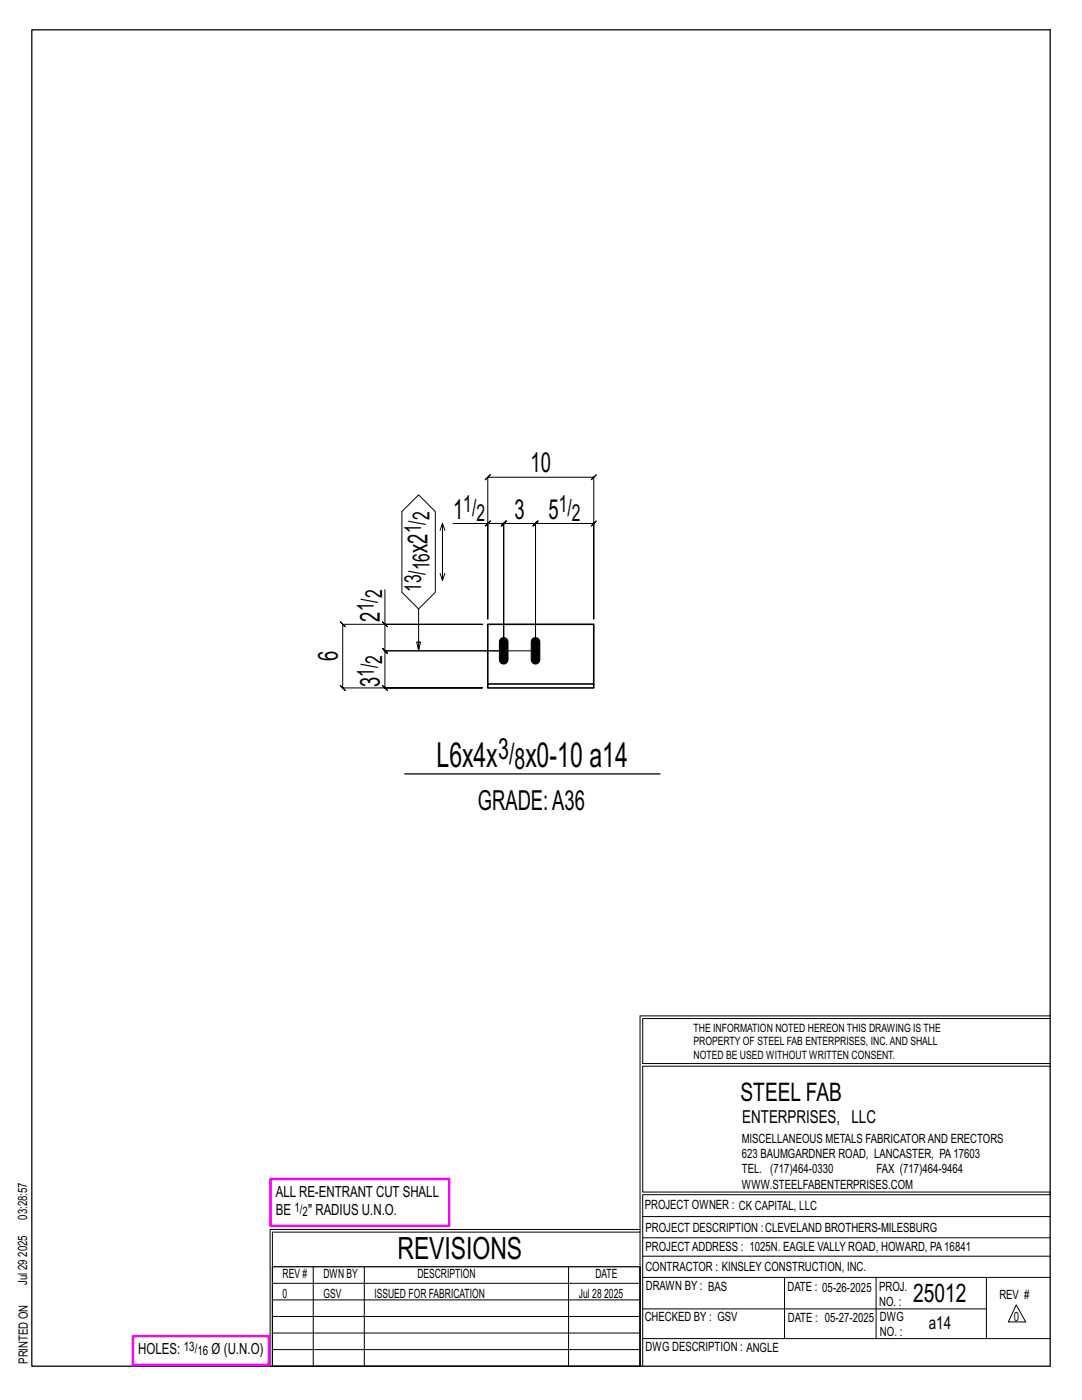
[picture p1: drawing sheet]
<svg xmlns="http://www.w3.org/2000/svg" width="216mm" height="279mm" viewBox="0 0 216 279" stroke-linecap="round" stroke-linejoin="round" font-family="sans-serif">
<defs><g id="words">
<g font-size="6.9">
<text x="87.1" y="153">L6x4x</text>
<text x="104.8" y="153">x0-10 a14</text>
</g>
<text font-size="6.1" x="79.3" y="251.3">REVISIONS</text>
<g font-size="5.9">
<text x="99.4" y="151.4">3/</text>
<text x="102.7" y="153.5">8</text>
</g>
<g font-size="5.5">
<text x="105.9" y="94.3">10</text>
<text x="90.4" y="103.5">1</text>
<text x="102.7" y="103.5">3</text>
<text x="109.5" y="103.5">5</text>
<text x="85.3" y="110.3" transform="rotate(-90 85.3 110.3)">x2</text>
<text x="75.8" y="124.1" transform="rotate(-90 75.8 124.1)">2</text>
<text x="67.4" y="132" transform="rotate(-90 67.4 132)">6</text>
<text x="75.8" y="137.1" transform="rotate(-90 75.8 137.1)">3</text>
<text x="95.4" y="161.7">GRADE:A36</text>
</g>
<g font-size="5.1">
<text x="147.8" y="219.8">STEEL FAB</text>
<text x="182.2" y="259.9">25012</text>
</g>
<g font-size="4.7">
<text x="84.1" y="106.5" transform="rotate(-90 84.1 106.5)">1/</text>
<text x="85.7" y="103.8" transform="rotate(-90 85.7 103.8)">2</text>
<text x="92.4" y="102.2">1/</text>
<text x="95.1" y="103.9">2</text>
<text x="111.5" y="102.2">1/</text>
<text x="114.1" y="103.9">2</text>
<text x="85.7" y="113.8" transform="rotate(-90 85.7 113.8)">16</text>
<text x="76.2" y="119.4" transform="rotate(-90 76.2 119.4)">2</text>
<text x="84.1" y="118.2" transform="rotate(-90 84.1 118.2)">13/</text>
<text x="74.6" y="122" transform="rotate(-90 74.6 122)">1/</text>
<text x="74.6" y="135" transform="rotate(-90 74.6 135)">1/</text>
<text x="76.2" y="132.4" transform="rotate(-90 76.2 132.4)">2</text>
</g>
<g font-size="3.6">
<text x="148.1" y="224.1">ENTERPRISES, LLC</text>
<text x="185.3" y="265.2">a14</text>
</g>
<g font-size="3.1">
<text x="55" y="238.9">ALL RE-ENTRANT CUT SHALL</text>
<text x="55" y="242.5">BE</text>
<text x="61.5" y="242.5">&quot; RADIUS U.N.O.</text>
<text x="27.6" y="270.2">HOLES:</text>
<text x="42.2" y="270.2">Ø (U.N.O)</text>
</g>
<g font-size="2.6">
<text x="58.8" y="241.8">1/</text>
<text x="60.4" y="242.7">2</text>
<text x="36.7" y="269.6">13/</text>
<text x="39.4" y="270.5">16</text>
</g>
<g font-size="2.5">
<text x="148" y="231.2">623 BAUMGARDNER ROAD, LANCASTER, PA17603</text>
<text x="148" y="228.1">MISCELLANEOUS METALS FABRICATORAND ERECTORS</text>
<text x="148" y="237.2">WWW.STEELFABENTERPRISES.COM</text>
<text x="148" y="234.2">TEL. (717)464-0330</text>
<text x="174.9" y="234.2">FAX (717)464-9464</text>
<text x="5.4" y="243.4" transform="rotate(-90 5.4 243.4)">03:28:57</text>
<text x="128.7" y="241.3">PROJECT OWNER : CK CAPITAL, LLC</text>
<text x="128.8" y="246">PROJECT DESCRIPTION :CLEVELAND BROTHERS-MILESBURG</text>
<text x="5.4" y="250.8" transform="rotate(-90 5.4 250.8)">2025</text>
<text x="128.8" y="249.7">PROJECTADDRESS : 1025N. EAGLE VALLY ROAD, HOWARD, PA16841</text>
<text x="5.4" y="256.5" transform="rotate(-90 5.4 256.5)">Jul 29</text>
<text x="56.4" y="255">REV #</text>
<text x="64.5" y="255">DWN BY</text>
<text x="83.3" y="255">DESCRIPTION</text>
<text x="118.8" y="255">DATE</text>
<text x="128.8" y="253.7">CONTRACTOR : KINSLEY CONSTRUCTION, INC.</text>
<text x="128.9" y="257.5">DRAWN BY : BAS</text>
<text x="157.1" y="257.6">DATE : 05-26-2025</text>
<text x="175.4" y="257.7">PROJ.</text>
<text x="56.4" y="259">0</text>
<text x="64.5" y="259">GSV</text>
<text x="74.7" y="259">ISSUED FOR FABRICATION</text>
<text x="115.5" y="259">Jul 28</text>
<text x="120.6" y="259">2025</text>
<text x="128.6" y="263.7">CHECKED BY : GSV</text>
<text x="157.2" y="263.7">DATE : 05-27-2025</text>
<text x="175.4" y="260.7">NO. :</text>
<text x="175.6" y="263.7">DWG</text>
<text x="199.4" y="259.2">REV #</text>
<text x="202.3" y="263.7">0</text>
<text x="128.8" y="269.7">DWG DESCRIPTION : ANGLE</text>
<text x="175.6" y="266.7">NO. :</text>
<text x="5.5" y="272.2" transform="rotate(-90 5.5 272.2)">PRINTED ON</text>
</g>
<g font-size="2.3">
<text x="138.4" y="208.6">PROPERTY OF STEEL FAB ENTERPRISES, INC.AND SHALL</text>
<text x="138.4" y="205.9">THE INFORMATION NOTED HEREON THIS DRAWING IS THE</text>
<text x="138.4" y="211.3">NOTED BE USED WITHOUT WRITTEN CONSENT.</text>
</g>
</g></defs>
<g fill="none" stroke="#000" stroke-width=".2">
<path d="M76.8 117.7v6.9h19.5h-27.9l-.5-.5 1 1-.5-.5v12.7l-.5-.5 1 1-.5-.5h27.9h-19.5l.5 .5-1-1 .5 .5v-7.4l.5 .5-1-1 .5 .5h30.1M80.2 102.1l3.3-3.3 3.4 3.3v16.1l-3.4 3.3-3.3-3.3zM87.8 114.4l.5 1.5 .5-1.5M88.3 104.4l-.5 1.5M88.8 105.9l-.5-1.5v11.5M90.4 104.5h6.9v19v-28.3l-.5 .5 1-1-.5 .5h21.2l-.5 .5 1-1-.5 .5v28.3v-19l.5-.5-1 1 .5-.5h-11.6l.5-.5-1 1 .5-.5v25.4v-25.4l.5-.5-1 1 .5-.5h-6.4l.5-.5-1 1 .5-.5v25.4v-25.4l.5-.5-1 1 .5-.5h-3.2M97.8 104l-1 1zM76.3 124.1l1 1zM76.8 124.6v5.3l-.5-.5 1 1-.5-.5h23.7M83.5 121.5v8.4l-.3-1.8h.7l-.4 1.8M127.7 202.7v70M127.7 202.7h81.8"/>
<path d="M209.5 203.3h-81.3v9h81.3M209.5 212.8h-81.3v25.1h81.3v.5h-81.3v34.3M54.4 259.4h73.3M54.4 256.1h73.3M62.5 252.8v19.9M72.7 252.8v19.9M113.4 252.8v19.9M127.7 245.4h-73.8v27.3M127.7 245.9h-73.3v6.9M128.2 242.8h81.3M128.2 254.9h81.3M128.2 250.7h81.3"/>
<path d="M128.2 247h81.3M156.5 254.9v12.2M174.8 254.9v12.2M196.8 254.9v12.2M54.4 269.3h73.3M54.4 266h73.3M54.4 262.7h73.3M128.2 261.2h68.6M128.2 267.1h81.3M202.8 260.4l1.9 3.4h-3.5z"/>
</g>
<path d="M6.3 6h203.2v266.7h-203.2zM80.8 154.5h50.9M54.4 252.8h73.3v19.9h-73.3z" fill="none" stroke="#000" stroke-width=".25"/>
<path d="M54 235.3h35.6v9.3h-35.6zM26.5 266.7h27.1v5.7h-27.1z" fill="none" stroke="#f0f" stroke-width=".5"/>
<path d="M99.9 127.5a.86 .86 0 0 1 .9-.2 .86 .86 0 0 1 .6 .8v3.6a.86 .86 0 0 1-.9 .8 .86 .86 0 0 1-.9-.8v-3.6zM106.2 127.5a.86 .86 0 0 1 1-.2 .86 .86 0 0 1 .5 .8v3.6a.86 .86 0 0 1-.8 .8 .86 .86 0 0 1-.9-.8v-3.6z" fill="#000" stroke="#000" stroke-width=".2"/>
<path d="M97.3 136.5h21.2v.8h-21.2zM97.3 136.5v-11.9h21.2v11.9" fill="none" stroke="#000" stroke-width=".32"/>
<use href="#words"/>
</svg>
